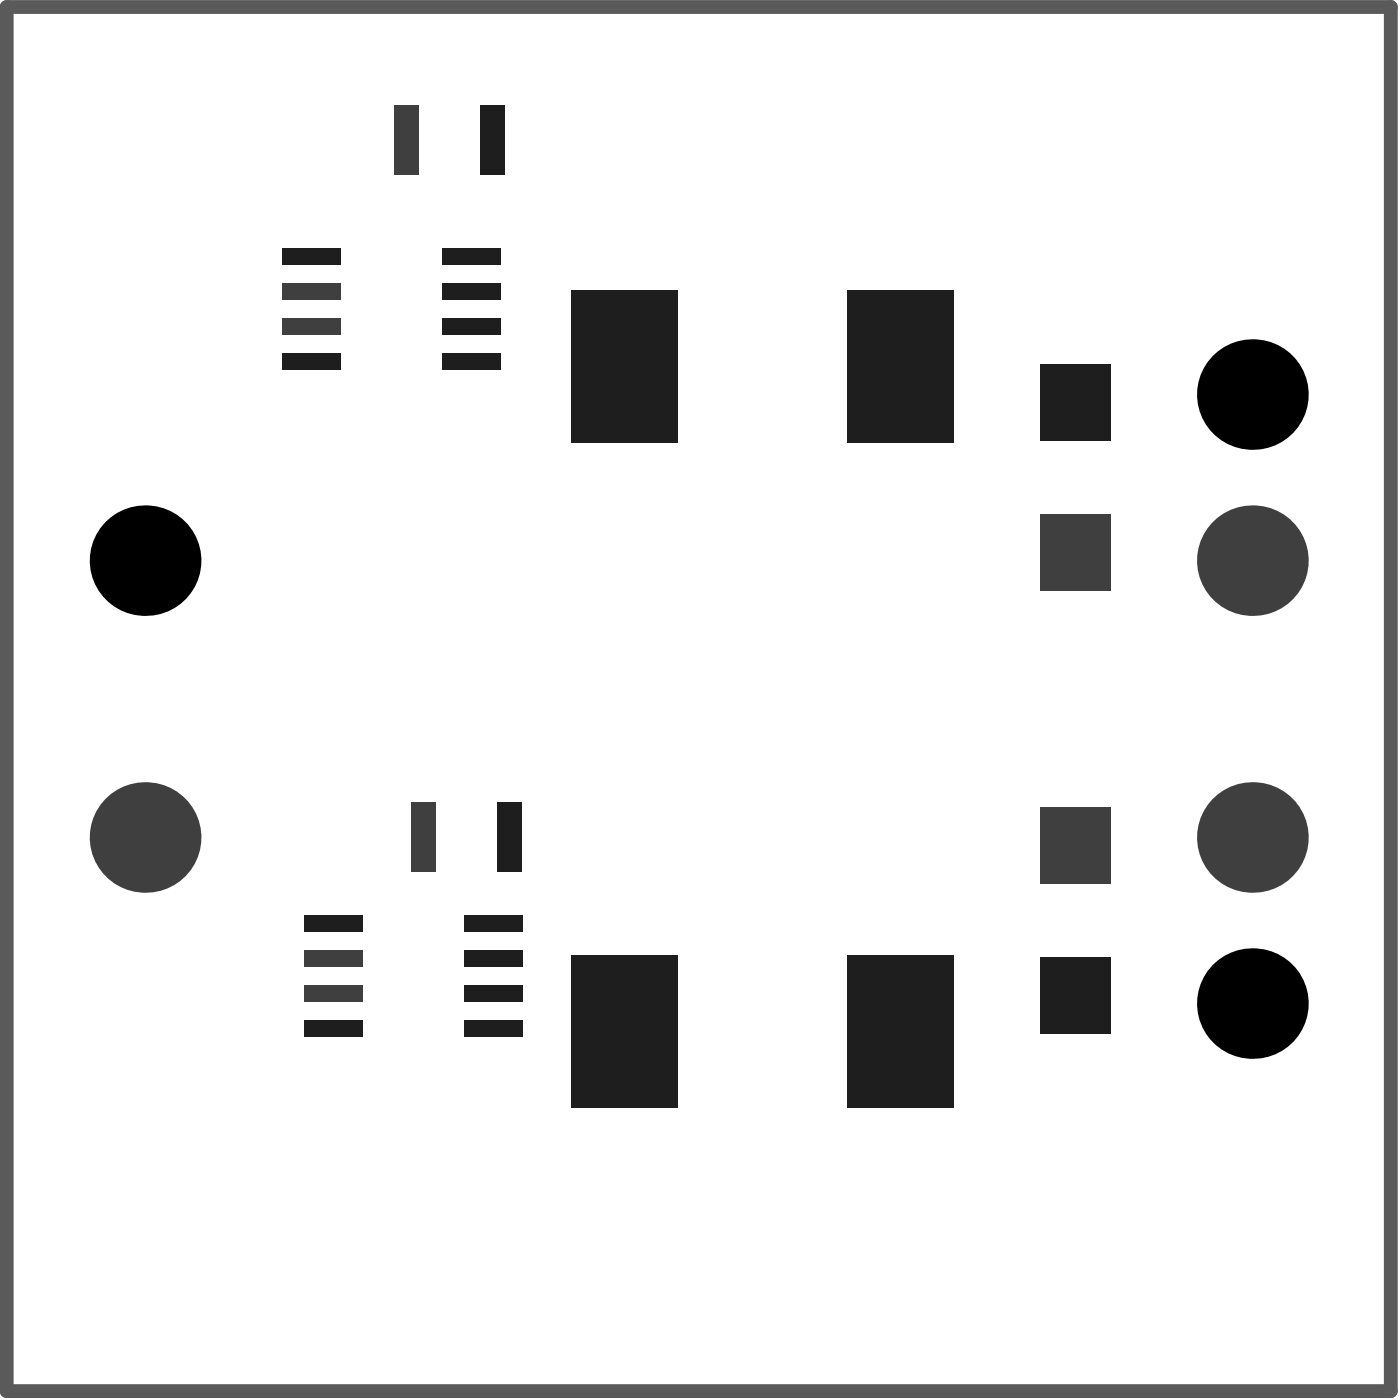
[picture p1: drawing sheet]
<svg xmlns="http://www.w3.org/2000/svg" width="168mm" height="168mm" viewBox="0 0 168 168" stroke-linecap="round" stroke-linejoin="round" font-family="sans-serif">
<path d="M.8 .8h166.4v166.4h-166.4z" fill="none" stroke="#5a5a5a" stroke-width="1.7"/>
<circle cx="17.4" cy="67.4" r="6.6" fill="#000"/>
<circle cx="17.4" cy="100.7" r="6.6" fill="#3f3f3f"/>
<circle cx="150.5" cy="120.6" r="6.6" fill="#000"/>
<circle cx="150.5" cy="100.7" r="6.6" fill="#3f3f3f"/>
<circle cx="150.5" cy="47.4" r="6.6" fill="#000"/>
<circle cx="150.5" cy="67.4" r="6.6" fill="#3f3f3f"/>
<g fill="#1e1e1e">
<path d="M57.7 12.7h3v8.3h-3z" fill-rule="evenodd"/>
<path d="M36.6 122.6h7v2h-7z" fill-rule="evenodd"/>
</g>
<g fill="#3f3f3f">
<path d="M36.6 114.2h7v2h-7z" fill-rule="evenodd"/>
<path d="M33.9 38.2h7v2h-7z" fill-rule="evenodd"/>
<path d="M33.9 34h7v2h-7z" fill-rule="evenodd"/>
</g>
<g fill="#1e1e1e">
<path d="M55.9 122.6h7v2h-7z" fill-rule="evenodd"/>
<path d="M55.9 114.2h7v2h-7z" fill-rule="evenodd"/>
<path d="M53.2 38.2h7v2h-7z" fill-rule="evenodd"/>
<path d="M53.2 34h7v2h-7z" fill-rule="evenodd"/>
<path d="M36.6 110h7v2h-7z" fill-rule="evenodd"/>
</g>
<path d="M36.6 118.4h7v2h-7z" fill-rule="evenodd" fill="#3f3f3f"/>
<g fill="#1e1e1e">
<path d="M33.9 42.5h7v1.9h-7z" fill-rule="evenodd"/>
<path d="M33.9 29.8h7v2h-7z" fill-rule="evenodd"/>
<path d="M55.9 110h7v2h-7z" fill-rule="evenodd"/>
<path d="M55.9 118.4h7v2h-7z" fill-rule="evenodd"/>
</g>
<path d="M49.4 96.5h3v8.3h-3z" fill-rule="evenodd" fill="#3f3f3f"/>
<g fill="#1e1e1e">
<path d="M59.7 96.5h3v8.3h-3z" fill-rule="evenodd"/>
<path d="M53.2 42.5h7v1.9h-7z" fill-rule="evenodd"/>
<path d="M53.2 29.8h7v2h-7z" fill-rule="evenodd"/>
</g>
<path d="M47.4 12.7h3v8.3h-3z" fill-rule="evenodd" fill="#3f3f3f"/>
<g fill="#1e1e1e">
<path d="M101.8 114.8h12.8v18.3h-12.8z" fill-rule="evenodd"/>
<path d="M101.8 34.9h12.8v18.3h-12.8z" fill-rule="evenodd"/>
</g>
<path d="M125 97.1h8.5v9.1h-8.5z" fill-rule="evenodd" fill="#3f3f3f"/>
<g fill="#1e1e1e">
<path d="M125 43.8h8.5v9.2h-8.5z" fill-rule="evenodd"/>
<path d="M68.7 114.8h12.8v18.3h-12.8z" fill-rule="evenodd"/>
<path d="M125 115.1h8.5v9.1h-8.5z" fill-rule="evenodd"/>
</g>
<path d="M125 61.8h8.5v9.2h-8.5z" fill-rule="evenodd" fill="#3f3f3f"/>
<path d="M68.7 34.9h12.8v18.3h-12.8z" fill-rule="evenodd" fill="#1e1e1e"/>
</svg>
